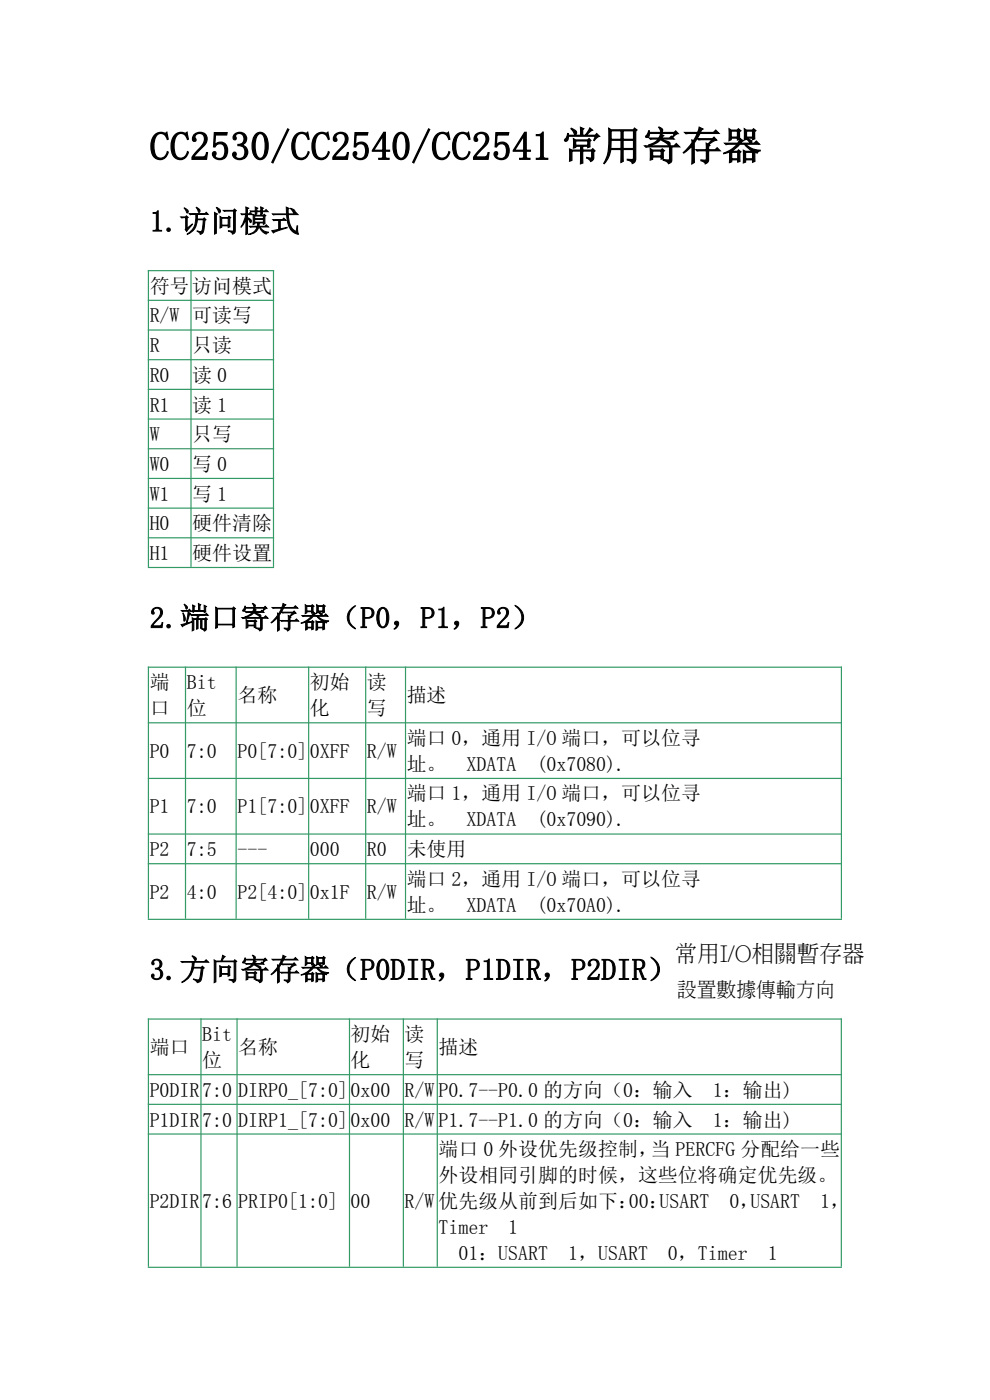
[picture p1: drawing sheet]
<svg xmlns="http://www.w3.org/2000/svg" width="210mm" height="297mm" viewBox="0 0 210 297" stroke-linecap="round" stroke-linejoin="round" font-family="sans-serif">
<defs><g id="words">
<text font-size="8.5" x="31.7" y="33.9">CC2530/CC2540/CC2541 常用寄存器</text>
<g font-size="6.4">
<text x="31.7" y="49.1">1.访问模式</text>
<text x="31.7" y="133.2">2.端口寄存器（P0，P1，P2）</text>
<text x="31.7" y="207.9">3.方向寄存器（P0DIR，P1DIR，P2DIR）</text>
</g>
<text font-size="4.8" x="143.2" y="204.1">常用I/O相關暫存器</text>
<g font-size="4.2">
<text x="31.7" y="62.1">符号</text>
<text x="40.8" y="62.1">访问模式</text>
<text x="31.7" y="68.4">R/W</text>
<text x="40.8" y="68.4">可读写</text>
<text x="31.7" y="74.7">R</text>
<text x="40.8" y="74.7">只读</text>
<text x="31.7" y="81">R0</text>
<text x="40.8" y="81">读 0</text>
<text x="31.7" y="87.3">R1</text>
<text x="40.8" y="87.3">读 1</text>
<text x="31.7" y="93.6">W</text>
<text x="40.8" y="93.6">只写</text>
<text x="31.7" y="99.9">W0</text>
<text x="40.8" y="99.9">写 0</text>
<text x="31.7" y="106.2">W1</text>
<text x="40.8" y="106.2">写 1</text>
<text x="31.7" y="112.5">H0</text>
<text x="40.8" y="112.5">硬件清除</text>
<text x="31.7" y="118.8">H1</text>
<text x="40.8" y="118.8">硬件设置</text>
<text x="31.7" y="146.2">端</text>
<text x="39.6" y="146.2">Bit</text>
<text x="50.4" y="149">名称</text>
<text x="65.7" y="146.2">初始</text>
<text x="77.9" y="146.2">读</text>
<text x="86.3" y="149">描述</text>
<text x="31.7" y="151.7">口</text>
<text x="39.6" y="151.7">位</text>
<text x="65.7" y="151.7">化</text>
<text x="77.9" y="151.7">写</text>
<text x="31.7" y="160.8">P0</text>
<text x="39.6" y="160.8">7:0</text>
<text x="50.4" y="160.8">P0[7:0]</text>
<text x="65.7" y="160.8">0XFF</text>
<text x="77.9" y="160.8">R/W</text>
<text x="86.3" y="158">端口 0，通用 I/O 端口，可以位寻</text>
<text x="86.3" y="163.5">址。</text>
<text x="99" y="163.5">XDATA</text>
<text x="113.8" y="163.5">(0x7080).</text>
<text x="31.7" y="172.6">P1</text>
<text x="39.6" y="172.6">7:0</text>
<text x="50.4" y="172.6">P1[7:0]</text>
<text x="65.7" y="172.6">0XFF</text>
<text x="77.9" y="172.6">R/W</text>
<text x="86.3" y="169.8">端口 1，通用 I/O 端口，可以位寻</text>
<text x="86.3" y="175.3">址。</text>
<text x="99" y="175.3">XDATA</text>
<text x="113.8" y="175.3">(0x7090).</text>
<text x="31.7" y="181.6">P2</text>
<text x="39.6" y="181.6">7:5</text>
<text x="50.4" y="181.6">---</text>
<text x="65.7" y="181.6">000</text>
<text x="77.9" y="181.6">R0</text>
<text x="86.3" y="181.6">未使用</text>
<text x="31.7" y="190.7">P2</text>
<text x="39.6" y="190.7">4:0</text>
<text x="50.4" y="190.7">P2[4:0]</text>
<text x="65.7" y="190.7">0x1F</text>
<text x="77.9" y="190.7">R/W</text>
<text x="86.3" y="187.9">端口 2，通用 I/O 端口，可以位寻</text>
<text x="86.3" y="193.4">址。</text>
<text x="99" y="193.4">XDATA</text>
<text x="113.8" y="193.4">(0x70A0).</text>
<text x="143.6" y="211.6">設置數據傳輸方向</text>
<text x="42.9" y="220.9">Bit</text>
<text x="74.4" y="220.9">初始</text>
<text x="85.8" y="220.9">读</text>
<text x="31.7" y="223.6">端口</text>
<text x="42.9" y="226.4">位</text>
<text x="50.5" y="223.6">名称</text>
<text x="74.4" y="226.4">化</text>
<text x="85.8" y="226.4">写</text>
<text x="93" y="223.6">描述</text>
<text x="31.7" y="232.7">P0DIR</text>
<text x="42.9" y="232.7">7:0</text>
<text x="50.5" y="232.7">DIRP0_[7:0]</text>
<text x="74.4" y="232.7">0x00</text>
<text x="85.8" y="232.7">R/W</text>
<text x="93" y="232.7">P0.7--P0.0 的方向（0：输入</text>
<text x="151.2" y="232.7">1：输出)</text>
<text x="31.7" y="239">P1DIR</text>
<text x="42.9" y="239">7:0</text>
<text x="50.5" y="239">DIRP1_[7:0]</text>
<text x="74.4" y="239">0x00</text>
<text x="85.8" y="239">R/W</text>
<text x="93" y="239">P1.7--P1.0 的方向（0：输入</text>
<text x="151.2" y="239">1：输出)</text>
<text x="93" y="245.3">端口 0 外设优先级控制，当 PERCFG 分配给一些</text>
<text x="93" y="250.8">外设相同引脚的时候，这些位将确定优先级。</text>
<text x="31.7" y="256.3">P2DIR</text>
<text x="42.9" y="256.3">7:6</text>
<text x="50.5" y="256.3">PRIP0[1:0]</text>
<text x="74.4" y="256.3">00</text>
<text x="85.8" y="256.3">R/W</text>
<text x="93" y="256.3">优先级从前到后如下：</text>
<text x="133.4" y="256.3">00：</text>
<text x="139.9" y="256.3">USART</text>
<text x="154.7" y="256.3">0，</text>
<text x="159.2" y="256.3">USART</text>
<text x="174" y="256.3">1，</text>
<text x="93" y="261.8">Timer</text>
<text x="107.8" y="261.8">1</text>
<text x="97.2" y="267.3">01：USART</text>
<text x="120.5" y="267.3">1，USART</text>
<text x="141.7" y="267.3">0，Timer</text>
<text x="162.9" y="267.3">1</text>
</g>
</g></defs>
<g fill="none" stroke="#396" stroke-width=".25">
<path d="M31.4 57.4h26.7M31.5 57.3v63M40.5 57.3v63M58 57.3v63M31.4 63.7h26.7M31.4 70h26.7M31.4 76.3h26.7M31.4 82.6h26.7M31.4 88.9h26.7M31.4 95.2h26.7M31.4 101.5h26.7M31.4 107.8h26.7"/>
<path d="M31.4 114.1h26.7M31.4 120.4h26.7M31.4 141.5h147.2M31.4 153.3h147.2M31.5 141.4v53.5M39.4 141.4v53.5M50.1 141.4v53.5M65.5 141.4v53.5M77.6 141.4v53.5M86 141.4v53.5M178.5 141.4v53.5M31.4 165.1h147.2"/>
<path d="M31.4 176.9h147.2M31.4 183.2h147.2M31.4 195h147.2M31.4 216.2h147.2M31.5 216.1v52.6M42.6 216.1v52.6M50.3 216.1v52.6M74.1 216.1v52.6M85.6 216.1v52.6M92.8 216.1v52.6M178.5 216.1v52.6M31.4 228h147.2"/>
<path d="M31.4 234.3h147.2M31.4 240.6h147.2M31.4 268.9h147.2"/>
</g>
<use href="#words"/>
</svg>
